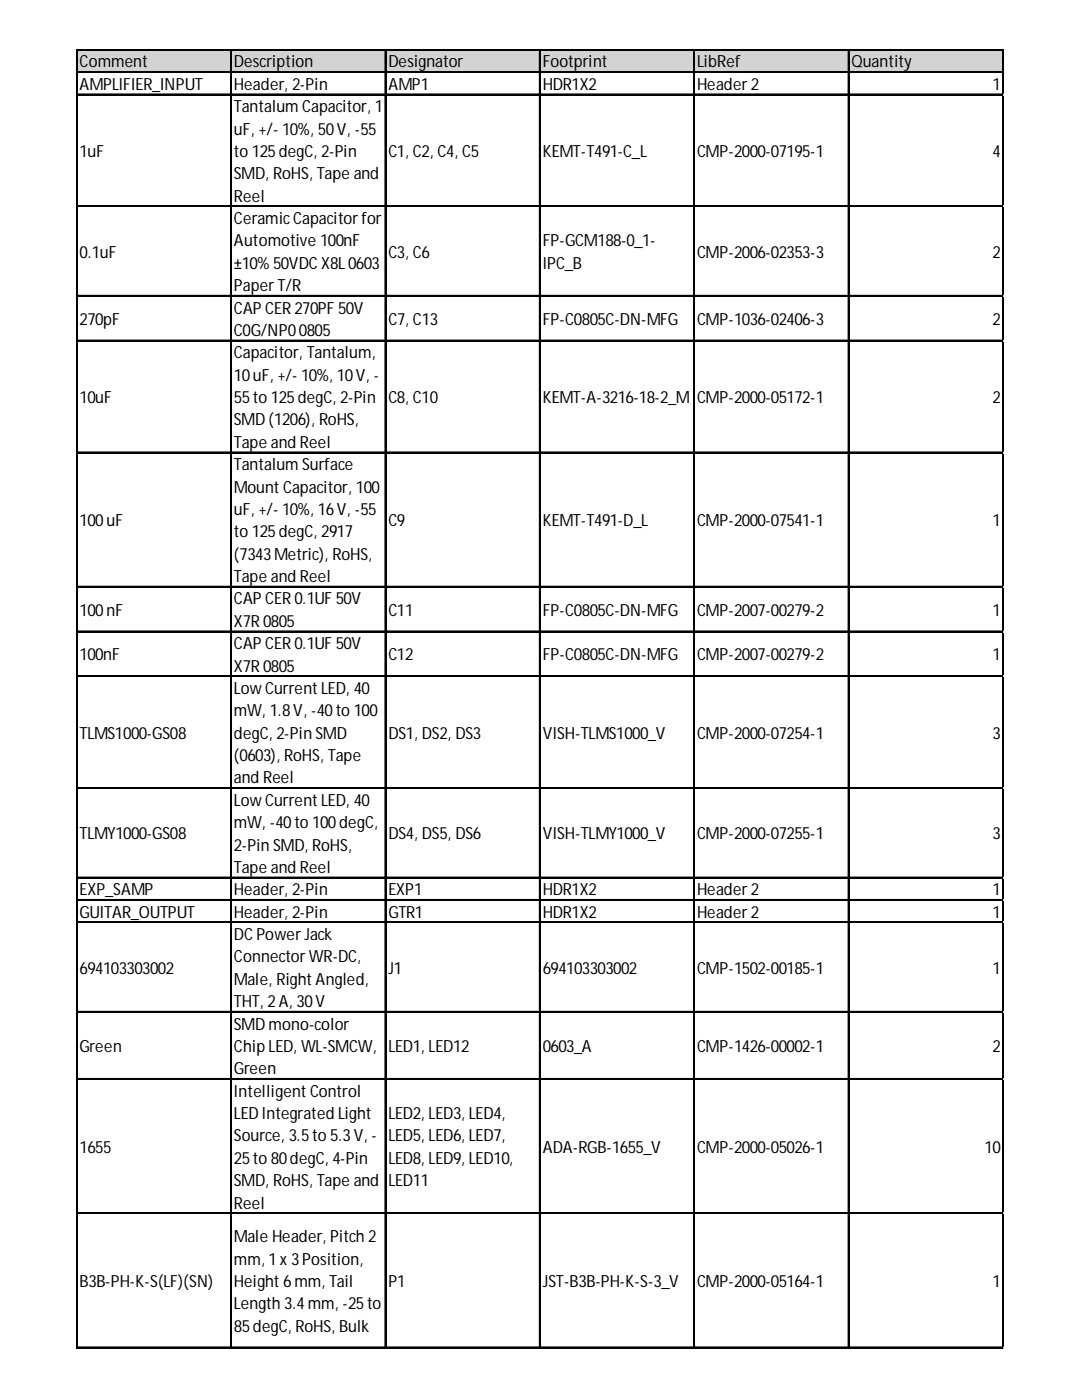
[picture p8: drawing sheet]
<svg xmlns="http://www.w3.org/2000/svg" width="216mm" height="279mm" viewBox="0 0 216 279" stroke-linecap="round" stroke-linejoin="round" font-family="sans-serif">
<defs><g id="words">
<g font-size="3.3">
<text x="15.9" y="13.5">Comment</text>
<text x="15.9" y="17.9">AMPLIFIER_INPUT</text>
<text x="46.7" y="13.5">Description</text>
<text x="46.7" y="17.9">Header, 2-Pin</text>
<text x="77.5" y="13.5">Designator</text>
<text x="77.5" y="17.9">AMP1</text>
<text x="108.3" y="13.5">Footprint</text>
<text x="108.3" y="17.9">HDR1X2</text>
<text x="139.1" y="13.5">LibRef</text>
<text x="139.1" y="17.9">Header2</text>
<text x="169.9" y="13.5">Quantity</text>
<text x="198" y="17.9">1</text>
<text x="46.7" y="22.4">Tantalum Capacitor, 1</text>
<text x="46.7" y="26.9">uF, +/- 10%, 50V, -55</text>
<text x="15.9" y="31.3">1uF</text>
<text x="46.7" y="31.3">to 125degC, 2-Pin</text>
<text x="46.7" y="35.8">SMD, RoHS, Tape and</text>
<text x="77.5" y="31.3">C1, C2, C4, C5</text>
<text x="108.3" y="31.3">KEMT-T491-C_L</text>
<text x="139.1" y="31.3">CMP-2000-07195-1</text>
<text x="198" y="31.3">4</text>
<text x="46.7" y="40.3">Reel</text>
<text x="46.7" y="44.7">CeramicCapacitor for</text>
<text x="15.9" y="51.4">0.1uF</text>
<text x="46.7" y="49.2">Automotive 100nF</text>
<text x="46.7" y="53.7">±10% 50VDC X8L0603</text>
<text x="77.5" y="51.4">C3, C6</text>
<text x="108.3" y="49.2">FP-GCM188-0_1-</text>
<text x="108.3" y="53.7">IPC_B</text>
<text x="139.1" y="51.4">CMP-2006-02353-3</text>
<text x="198" y="51.4">2</text>
<text x="46.7" y="58.1">PaperT/R</text>
<text x="15.9" y="64.8">270pF</text>
<text x="46.7" y="62.6">CAP CER 270PF 50V</text>
<text x="77.5" y="64.8">C7, C13</text>
<text x="108.3" y="64.8">FP-C0805C-DN-MFG</text>
<text x="139.1" y="64.8">CMP-1036-02406-3</text>
<text x="198" y="64.8">2</text>
<text x="46.7" y="67.1">C0G/NP00805</text>
<text x="46.7" y="71.5">Capacitor, Tantalum,</text>
<text x="46.7" y="76">10uF, +/- 10%, 10V, -</text>
<text x="15.9" y="80.4">10uF</text>
<text x="46.7" y="80.4">55to 125degC, 2-Pin</text>
<text x="77.5" y="80.4">C8, C10</text>
<text x="108.3" y="80.4">KEMT-A-3216-18-2_M</text>
<text x="139.1" y="80.4">CMP-2000-05172-1</text>
<text x="198" y="80.4">2</text>
<text x="46.7" y="84.9">SMD (1206), RoHS,</text>
<text x="46.7" y="89.4">Tape and Reel</text>
<text x="46.7" y="93.8">Tantalum Surface</text>
<text x="46.7" y="98.3">Mount Capacitor, 100</text>
<text x="15.9" y="105">100uF</text>
<text x="46.7" y="102.8">uF, +/- 10%, 16V, -55</text>
<text x="46.7" y="107.2">to 125degC, 2917</text>
<text x="77.5" y="105">C9</text>
<text x="108.3" y="105">KEMT-T491-D_L</text>
<text x="139.1" y="105">CMP-2000-07541-1</text>
<text x="198" y="105">1</text>
<text x="46.7" y="111.7">(7343Metric), RoHS,</text>
<text x="46.7" y="116.2">Tape and Reel</text>
<text x="15.9" y="122.9">100nF</text>
<text x="46.7" y="120.6">CAP CER 0.1UF 50V</text>
<text x="46.7" y="125.1">X7R 0805</text>
<text x="77.5" y="122.9">C11</text>
<text x="108.3" y="122.9">FP-C0805C-DN-MFG</text>
<text x="139.1" y="122.9">CMP-2007-00279-2</text>
<text x="198" y="122.9">1</text>
<text x="15.9" y="131.8">100nF</text>
<text x="46.7" y="129.6">CAP CER 0.1UF 50V</text>
<text x="77.5" y="131.8">C12</text>
<text x="108.3" y="131.8">FP-C0805C-DN-MFG</text>
<text x="139.1" y="131.8">CMP-2007-00279-2</text>
<text x="198" y="131.8">1</text>
<text x="46.7" y="134">X7R 0805</text>
<text x="46.7" y="138.5">LowCurrent LED, 40</text>
<text x="46.7" y="143">mW, 1.8V, -40to 100</text>
<text x="15.9" y="147.4">TLMS1000-GS08</text>
<text x="46.7" y="147.4">degC, 2-Pin SMD</text>
<text x="77.5" y="147.4">DS1, DS2, DS3</text>
<text x="108.3" y="147.4">VISH-TLMS1000_V</text>
<text x="139.1" y="147.4">CMP-2000-07254-1</text>
<text x="198" y="147.4">3</text>
<text x="46.7" y="151.9">(0603), RoHS, Tape</text>
<text x="46.7" y="156.4">and Reel</text>
<text x="46.7" y="160.8">LowCurrent LED, 40</text>
<text x="15.9" y="167.5">TLMY1000-GS08</text>
<text x="46.7" y="165.3">mW, -40to 100degC,</text>
<text x="77.5" y="167.5">DS4, DS5, DS6</text>
<text x="108.3" y="167.5">VISH-TLMY1000_V</text>
<text x="139.1" y="167.5">CMP-2000-07255-1</text>
<text x="198" y="167.5">3</text>
<text x="46.7" y="169.8">2-Pin SMD, RoHS,</text>
<text x="15.9" y="178.7">EXP_SAMP</text>
<text x="46.7" y="174.2">Tape and Reel</text>
<text x="46.7" y="178.7">Header, 2-Pin</text>
<text x="77.5" y="178.7">EXP1</text>
<text x="108.3" y="178.7">HDR1X2</text>
<text x="139.1" y="178.7">Header2</text>
<text x="198" y="178.7">1</text>
<text x="15.9" y="183.1">GUITAR_OUTPUT</text>
<text x="46.7" y="183.1">Header, 2-Pin</text>
<text x="77.5" y="183.1">GTR1</text>
<text x="108.3" y="183.1">HDR1X2</text>
<text x="139.1" y="183.1">Header2</text>
<text x="198" y="183.1">1</text>
<text x="46.7" y="187.6">DC PowerJack</text>
<text x="15.9" y="194.3">694103303002</text>
<text x="46.7" y="192.1">Connector WR-DC,</text>
<text x="46.7" y="196.5">Male, Right Angled,</text>
<text x="77.5" y="194.3">J1</text>
<text x="108.3" y="194.3">694103303002</text>
<text x="139.1" y="194.3">CMP-1502-00185-1</text>
<text x="198" y="194.3">1</text>
<text x="46.7" y="201">THT, 2A, 30V</text>
<text x="15.9" y="209.9">Green</text>
<text x="46.7" y="205.5">SMD mono-color</text>
<text x="46.7" y="209.9">Chip LED, WL-SMCW,</text>
<text x="77.5" y="209.9">LED1, LED12</text>
<text x="108.3" y="209.9">0603_A</text>
<text x="139.1" y="209.9">CMP-1426-00002-1</text>
<text x="198" y="209.9">2</text>
<text x="46.7" y="214.4">Green</text>
<text x="46.7" y="218.9">Intelligent Control</text>
<text x="46.7" y="223.3">LED Integrated Light</text>
<text x="46.7" y="227.8">Source, 3.5to 5.3V, -</text>
<text x="77.5" y="223.3">LED2, LED3, LED4,</text>
<text x="77.5" y="227.8">LED5, LED6, LED7,</text>
<text x="15.9" y="230">1655</text>
<text x="46.7" y="232.3">25to 80degC, 4-Pin</text>
<text x="77.5" y="232.3">LED8, LED9, LED10,</text>
<text x="108.3" y="230">ADA-RGB-1655_V</text>
<text x="139.1" y="230">CMP-2000-05026-1</text>
<text x="196.5" y="230">10</text>
<text x="46.7" y="236.7">SMD, RoHS, Tape and</text>
<text x="77.5" y="236.7">LED11</text>
<text x="46.7" y="241.2">Reel</text>
<text x="46.7" y="247.9">Male Header, Pitch 2</text>
<text x="15.9" y="256.8">B3B-PH-K-S(LF)(SN)</text>
<text x="46.7" y="252.4">mm, 1x 3Position,</text>
<text x="46.7" y="256.8">Height 6mm, Tail</text>
<text x="77.5" y="256.8">P1</text>
<text x="108.3" y="256.8">JST-B3B-PH-K-S-3_V</text>
<text x="139.1" y="256.8">CMP-2000-05164-1</text>
<text x="198" y="256.8">1</text>
<text x="46.7" y="261.3">Length 3.4mm, -25to</text>
<text x="46.7" y="265.8">85degC, RoHS, Bulk</text>
</g>
</g></defs>
<path d="M15.4 10h184.9v4.5h-184.9z" fill="#d3d3d3"/>
<g fill="none" stroke="#000" stroke-width=".22">
<path d="M15.2 9.8v259.3M15.3 9.8v259.3M15.4 9.8h184.9M15.4 9.9h184.9M15.4 14.3h184.9M15.4 14.4h184.9M15.4 18.8h184.9M15.4 18.9h184.9M46 10.1v259M46.1 10.1v259M76.8 10.1v259M76.9 10.1v259"/>
<path d="M107.6 10.1v259M107.7 10.1v259M138.4 10.1v259M138.5 10.1v259M169.2 10.1v259M169.4 10.1v259M200 10.1v259M200.2 10.1v259M15.4 41.1h184.9M15.4 41.2h184.9M15.4 59h184.9M15.4 59.1h184.9"/>
<path d="M15.4 67.9h184.9M15.4 68h184.9M15.4 90.2h184.9M15.4 90.3h184.9M15.4 117h184.9M15.4 117.1h184.9M15.4 125.9h184.9M15.4 126h184.9M15.4 134.9h184.9M15.4 135h184.9M15.4 157.2h184.9M15.4 157.3h184.9"/>
<path d="M15.4 175h184.9M15.4 175.2h184.9M15.4 179.5h184.9M15.4 179.6h184.9M15.4 184h184.9M15.4 184.1h184.9M15.4 201.8h184.9M15.4 202h184.9M15.4 215.2h184.9M15.4 215.3h184.9M15.4 242h184.9M15.4 242.1h184.9"/>
<path d="M15.4 268.8h184.9M15.4 268.9h184.9"/>
</g>
<path d="M200.3 18.8h.1" fill="none" stroke="#d4d4d4" stroke-width=".22"/>
<path d="M200.3 18.8v.2z" fill="#d4d4d4"/>
<path d="M200.3 41.1h.1" fill="none" stroke="#d4d4d4" stroke-width=".22"/>
<path d="M200.3 41.1v.2z" fill="#d4d4d4"/>
<path d="M200.3 59h.1" fill="none" stroke="#d4d4d4" stroke-width=".22"/>
<path d="M200.3 59v.2z" fill="#d4d4d4"/>
<path d="M200.3 67.9h.1" fill="none" stroke="#d4d4d4" stroke-width=".22"/>
<path d="M200.3 67.9v.2z" fill="#d4d4d4"/>
<path d="M200.3 90.2h.1" fill="none" stroke="#d4d4d4" stroke-width=".22"/>
<path d="M200.3 90.2v.2z" fill="#d4d4d4"/>
<path d="M200.3 117h.1" fill="none" stroke="#d4d4d4" stroke-width=".22"/>
<path d="M200.3 117v.2z" fill="#d4d4d4"/>
<path d="M200.3 125.9h.1" fill="none" stroke="#d4d4d4" stroke-width=".22"/>
<path d="M200.3 125.9v.3z" fill="#d4d4d4"/>
<path d="M200.3 134.9h.1" fill="none" stroke="#d4d4d4" stroke-width=".22"/>
<path d="M200.3 134.9v.2z" fill="#d4d4d4"/>
<path d="M200.3 157.2h.1" fill="none" stroke="#d4d4d4" stroke-width=".22"/>
<path d="M200.3 157.2v.2z" fill="#d4d4d4"/>
<path d="M200.3 175h.1" fill="none" stroke="#d4d4d4" stroke-width=".22"/>
<path d="M200.3 175v.3z" fill="#d4d4d4"/>
<path d="M200.3 179.5h.1" fill="none" stroke="#d4d4d4" stroke-width=".22"/>
<path d="M200.3 179.5v.2z" fill="#d4d4d4"/>
<path d="M200.3 184h.1" fill="none" stroke="#d4d4d4" stroke-width=".22"/>
<path d="M200.3 184v.2z" fill="#d4d4d4"/>
<path d="M200.3 201.8h.1" fill="none" stroke="#d4d4d4" stroke-width=".22"/>
<path d="M200.3 201.8v.3z" fill="#d4d4d4"/>
<path d="M200.3 215.2h.1" fill="none" stroke="#d4d4d4" stroke-width=".22"/>
<path d="M200.3 215.2v.3z" fill="#d4d4d4"/>
<path d="M200.3 242h.1" fill="none" stroke="#d4d4d4" stroke-width=".22"/>
<path d="M200.3 242v.3z" fill="#d4d4d4"/>
<path d="M200.3 268.8h.1" fill="none" stroke="#d4d4d4" stroke-width=".22"/>
<path d="M200.3 268.8v.2z" fill="#d4d4d4"/>
<use href="#words"/>
</svg>
